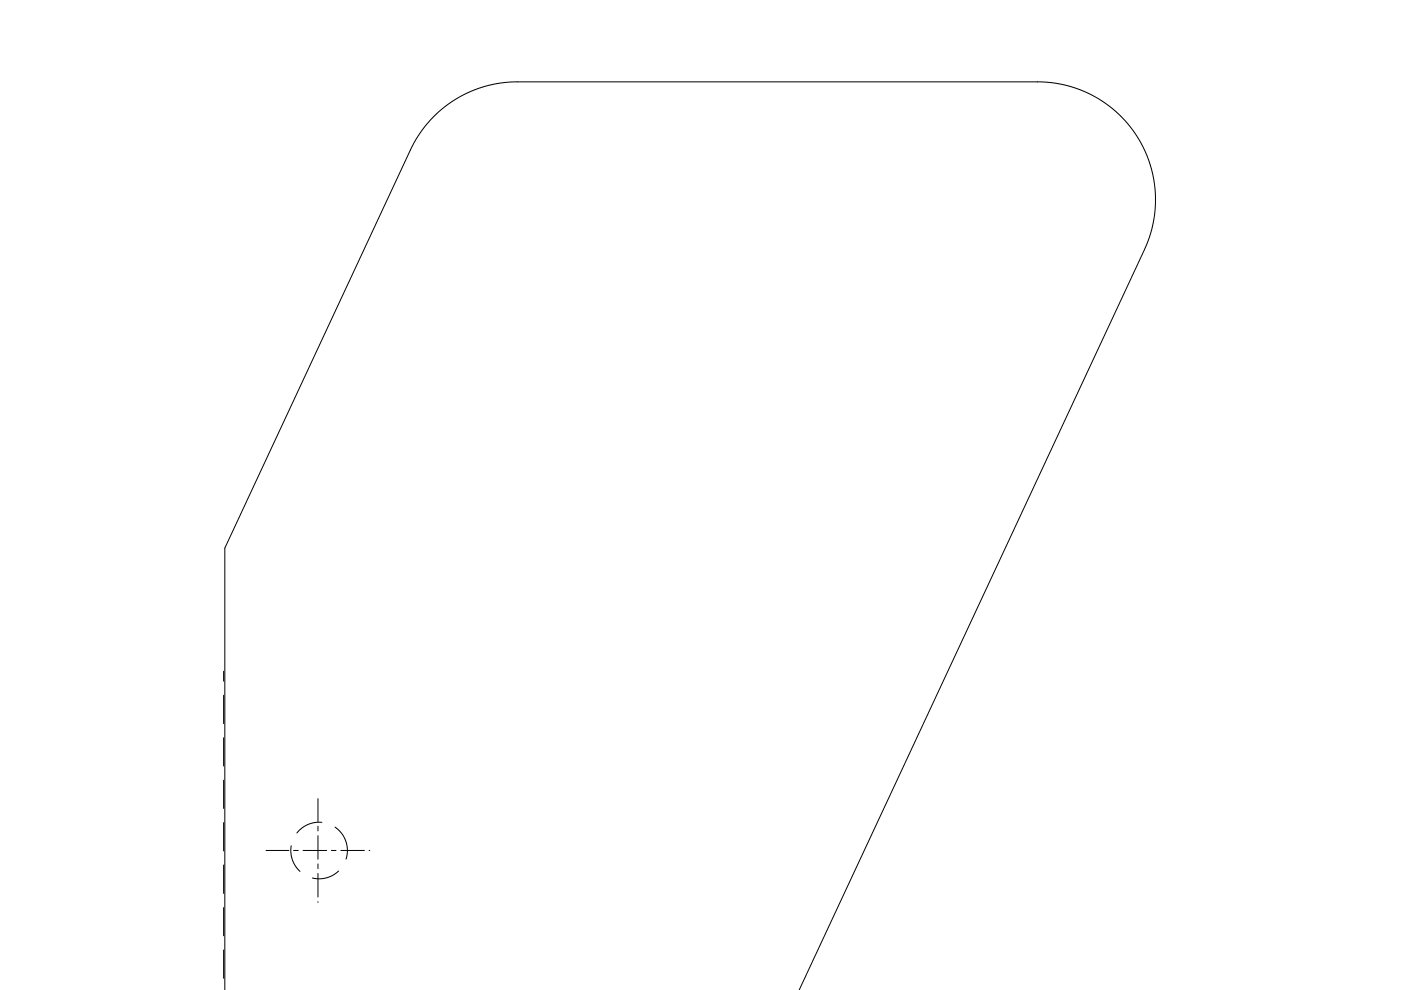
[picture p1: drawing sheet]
<svg xmlns="http://www.w3.org/2000/svg" width="297mm" height="210mm" viewBox="0 0 297 210" stroke-linecap="round" stroke-linejoin="round" font-family="sans-serif">
<g fill="none" stroke="#000" stroke-width=".21">
<path d="M47.4 142.3v2.1M47.4 147.4v6M47.4 156.4v6M47.4 165.4v6M47.4 174.4v6M61.7 179.3v1.6l.3 1.5 .7 1.3 .9 1.1M67.4 169.3v4.9M67.4 175.2v1M67.4 177.2v5M68.2 174.3l-1.5 .1-1.5 .4-1.4 .9-.9 .9M71 175.4l1.4 1.2 .9 1.7 .4 1.8-.3 2.1M47.4 183.4v6"/>
<path d="M47.4 192.4v6M56.4 180.3h4.9M62.3 180.3h.9M64.3 180.3h5M67.4 183.2v1M67.4 185.2v5M67.4 191.2v.1M70.3 180.3h.9M71.8 184.7l-1.2 .9-1.3 .5-1.3 .2-1.8-.1M72.3 180.3h5M78.3 180.3h.1M47.4 201.4v6"/>
<path d="M47.7 210v-93.8l39.5-84.8 1.7-3 2.3-3 1.8-1.7 2-1.6 4-2.4 2.3-.9 2.2-.7 2.1-.4 2.8-.3h112.4l2.8 .2 3.6 .8 2.6 1 2.1 1 3.7 2.4 1.8 1.6 1.6 1.7 1.7 2.3 1.2 2 1.1 2.2 .9 2.4 .6 2.6 .4 2.3v4.7l-.4 2.7-.5 2-1.3 3.6-73.3 157.1"/>
</g>
</svg>
